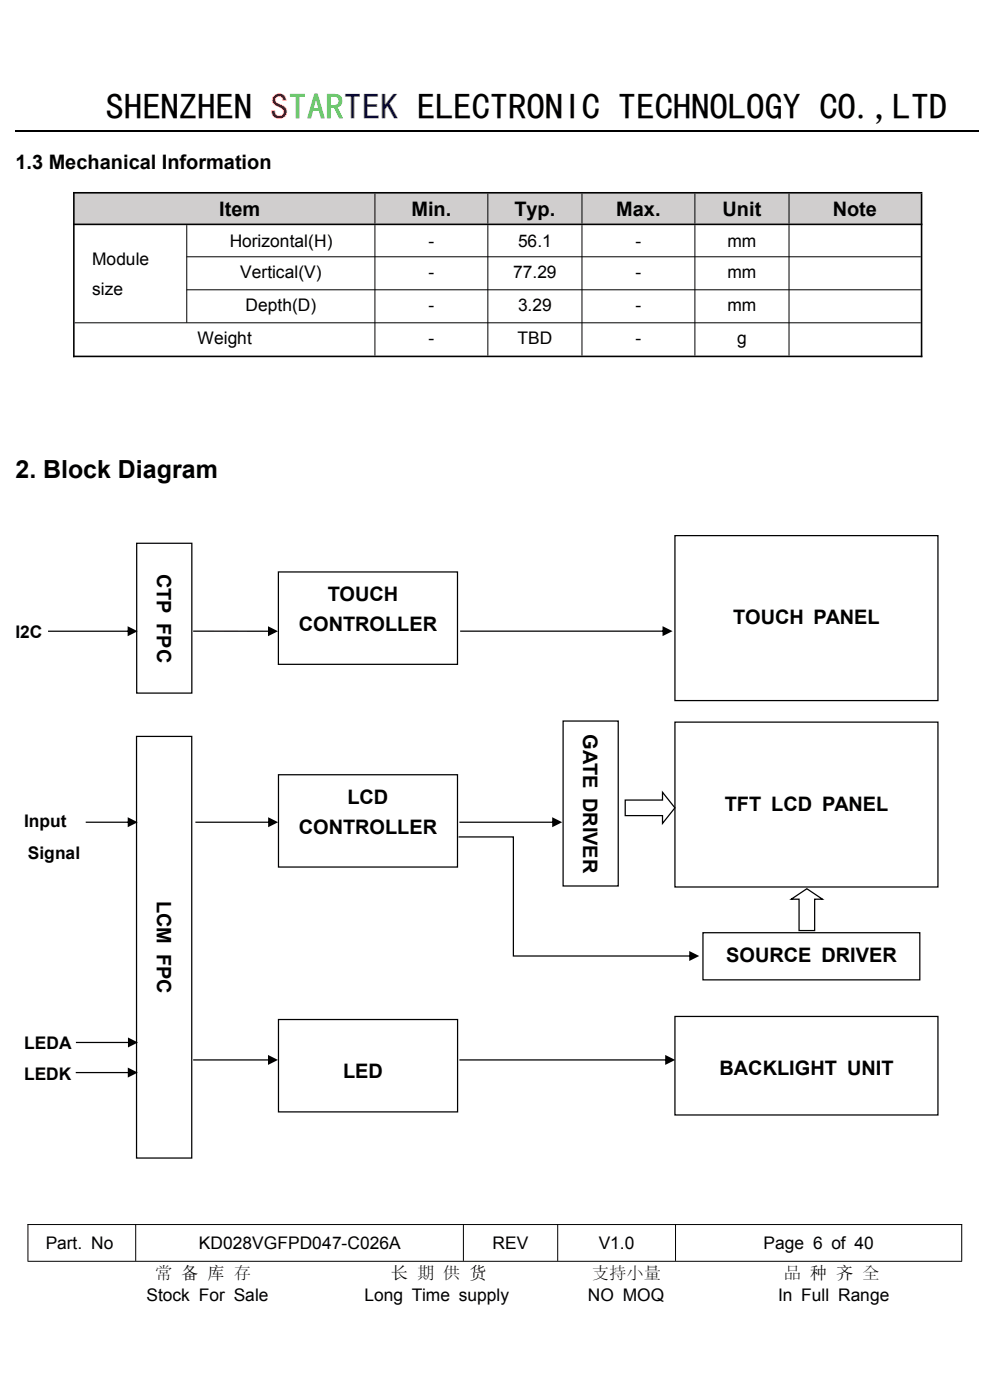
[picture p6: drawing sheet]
<svg xmlns="http://www.w3.org/2000/svg" width="210mm" height="297mm" viewBox="0 0 210 297" stroke-linecap="round" stroke-linejoin="round" font-family="sans-serif">
<defs><g id="words">
<text font-size="7.7" x="22.5" y="25.2">SHENZHEN STARTEK ELECTRONIC TECHNOLOGY CO.,LTD</text>
<text font-size="5.3" x="3.3" y="101.5">2. Block Diagram</text>
<g font-size="4.2">
<text x="3.3" y="35.9">1.3 Mechanical Information</text>
<text x="46.5" y="45.8">Item</text>
<text x="87.3" y="45.8">Min.</text>
<text x="109.1" y="45.8">Typ.</text>
<text x="130.7" y="45.8">Max.</text>
<text x="153.3" y="45.8">Unit</text>
<text x="176.7" y="45.8">Note</text>
<text x="33.3" y="121.7" transform="rotate(90 33.3 121.7)">CTP FPC</text>
<text x="69.5" y="127.4">TOUCH</text>
<text x="63.4" y="133.8">CONTROLLER</text>
<text x="155.5" y="132.4">TOUCH PANEL</text>
<text x="123.7" y="155.7" transform="rotate(90 123.7 155.7)">GATE DRIVER</text>
<text x="73.7" y="170.5">LCD</text>
<text x="153.8" y="172">TFT LCD PANEL</text>
<text x="63.4" y="176.8">CONTROLLER</text>
<text x="33.3" y="191.1" transform="rotate(90 33.3 191.1)">LCM FPC</text>
<text x="154.1" y="204">SOURCE DRIVER</text>
<text x="72.8" y="228.7">LED</text>
<text x="152.7" y="228.1">BACKLIGHT UNIT</text>
</g>
<g font-size="3.7">
<text x="48.7" y="52.3">Horizontal(H)</text>
<text x="90.9" y="52.3">-</text>
<text x="109.9" y="52.3">56.1</text>
<text x="134.8" y="52.3">-</text>
<text x="154.3" y="52.3">mm</text>
<text x="19.6" y="56.3">Module</text>
<text x="51" y="59">Vertical(V)</text>
<text x="90.9" y="59">-</text>
<text x="108.9" y="59">77.29</text>
<text x="134.8" y="59">-</text>
<text x="154.3" y="59">mm</text>
<text x="19.6" y="62.6">size</text>
<text x="52.1" y="66.1">Depth(D)</text>
<text x="90.9" y="66.1">-</text>
<text x="109.9" y="66.1">3.29</text>
<text x="134.8" y="66.1">-</text>
<text x="154.3" y="66.1">mm</text>
<text x="41.9" y="73">Weight</text>
<text x="90.9" y="73">-</text>
<text x="109.8" y="73">TBD</text>
<text x="134.8" y="73">-</text>
<text x="156.4" y="73">g</text>
<text x="3.3" y="135.3">I2C</text>
<text x="5.1" y="175.5">Input</text>
<text x="5.9" y="182.3">Signal</text>
<text x="5.1" y="222.5">LEDA</text>
<text x="5.1" y="229.2">LEDK</text>
<text x="9.7" y="265">Part. No</text>
<text x="42.2" y="265">KD028VGFPD047-C026A</text>
<text x="104.5" y="265">REV</text>
<text x="127" y="265">V1.0</text>
<text x="162" y="265">Page 6 of 40</text>
<text x="31.1" y="275.9">Stock For Sale</text>
<text x="32.9" y="271.4">常 备 库 存</text>
<text x="77.3" y="275.9">Long Time supply</text>
<text x="82.9" y="271.4">长 期 供 货</text>
<text x="124.7" y="275.9">NO MOQ</text>
<text x="125.5" y="271.4">支持小量</text>
<text x="165.1" y="275.9">In Full Range</text>
<text x="166.2" y="271.4">品 种 齐 全</text>
</g>
</g></defs>
<path d="M3.3 27.9h204.5" fill="none" stroke="#000" stroke-width=".25"/>
<path d="M5.8 259.8h198.3M5.9 259.7v7.8M28.8 259.7v7.8M98.3 259.7v7.8M118.3 259.7v7.8M143.3 259.7v7.8M204 259.7v7.8M5.8 267.6h198.3" fill="none" stroke="#000" stroke-width=".21"/>
<g fill="#d0cece">
<path d="M15.8 41h63.8v6.5h-63.8z" fill-rule="evenodd"/>
<path d="M79.5 41h24v6.5h-24z" fill-rule="evenodd"/>
<path d="M103.5 41h20v6.5h-20z" fill-rule="evenodd"/>
<path d="M123.5 41h23.9v6.5h-23.9z" fill-rule="evenodd"/>
<path d="M147.4 41h20v6.5h-20z" fill-rule="evenodd"/>
<path d="M167.4 41h28v6.5h-28z" fill-rule="evenodd"/>
</g>
<path d="M15.5 40.9h180.2M15.5 47.6h180.2M15.7 40.7v35.1M195.5 41.1v34.7M15.5 75.6h180.2" fill="none" stroke="#000" stroke-width=".34"/>
<g fill="none" stroke="#000" stroke-width=".21">
<path d="M39.6 54.5h155.7M39.6 47.8v20.6M79.5 41.1v6.3M79.5 47.8v27.6M103.5 41.1v6.3M103.5 47.8v27.6M123.5 41.1v6.3M123.5 47.8v27.6M147.4 41.1v6.3M147.4 47.8v27.6M167.4 41.1v6.3M167.4 47.8v27.6"/>
<path d="M15.8 68.5h179.5M39.6 61.5h155.7"/>
</g>
<path d="M29 115.3h11.7v31.7h-11.7z" fill-rule="evenodd" fill="#fff"/>
<path d="M29 115.4l.1-.1v31.7l-.1-.1h11.7l-.1 .1v-31.7l.1 .1zM28.9 115.1h11.9v32.1h-11.9z" fill="#000"/>
<path d="M59.1 121.3h38v19.6h-38z" fill-rule="evenodd" fill="#fff"/>
<path d="M59.1 121.5l.1-.2v19.6l-.1-.1h37.9l-.1 .1v-19.6l.1 .2zM58.9 121.2h38.3v19.9h-38.3z" fill="#000"/>
<path d="M143.2 113.6h55.8v35h-55.8z" fill-rule="evenodd" fill="#fff"/>
<path d="M143.2 113.8l.1-.2v35l-.1-.1h55.8l-.2 .1v-35l.2 .2zM143 113.5h56.1v35.3h-56.1z" fill="#000"/>
<path d="M29 156.2h11.7v89.5h-11.7z" fill-rule="evenodd" fill="#fff"/>
<path d="M29.1 156.2v89.5l-.1-.2h11.7l-.2 .2v-89.5l.2 .2h-11.7zM28.8 156.1h12v89.7h-12z" fill="#000"/>
<path d="M59.1 164.4h38v19.5h-38z" fill-rule="evenodd" fill="#fff"/>
<path d="M59.1 164.5l.1-.1v19.5l-.1-.1h37.9l-.1 .1v-19.5l.1 .1zM58.9 164.2h38.3v19.9h-38.3z" fill="#000"/>
<path d="M59.1 216.3h38v19.6h-38z" fill-rule="evenodd" fill="#fff"/>
<path d="M59.1 216.4l.1-.1v19.6l-.1-.1h38l-.2 .1v-19.6l.2 .1zM58.9 216.2h38.3v19.8h-38.3z" fill="#000"/>
<path d="M143.2 153.2h55.8v35h-55.8z" fill-rule="evenodd" fill="#fff"/>
<path d="M143.2 153.3l.1-.1v35l-.1-.2h55.8l-.2 .2v-35l.2 .1zM143 153.1h56.1v35.2h-56.1z" fill="#000"/>
<path d="M143.2 215.6h55.8v21h-55.8z" fill-rule="evenodd" fill="#fff"/>
<path d="M143.2 215.8l.1-.2v20.9l-.1-.1h55.8l-.2 .1v-20.9l.2 .2zM143 215.5h56.1v21.2h-56.1z" fill="#000"/>
<path d="M149.1 197.9h46v10h-46z" fill-rule="evenodd" fill="#fff"/>
<path d="M149.1 198l.2-.1v10l-.2-.2h46l-.1 .2v-10l.1 .1zM149 197.7h46.3v10.3h-46.3z" fill="#000"/>
<path d="M119.5 153h11.6v35h-11.6z" fill-rule="evenodd" fill="#fff"/>
<path d="M119.5 153.1l.1-.1v35l-.1-.2h11.6l-.1 .2v-35l.1 .1zM119.3 152.8h12v35.3h-12z" fill="#000"/>
<path d="M132.6 169.7h7.9v-1.6l2.7 3.3-2.7 3.3v-1.7h-7.9z" fill-rule="evenodd" fill="#fff"/>
<path d="M132.6 169.9l.2-.2v3.3l-.2-.1h8.1v1.8l-.3-.1 2.7-3.3v.2l-2.7-3.3 .3-.1v1.8zM132.5 169.6h8l-.1 .1v-2l2.9 3.7-2.9 3.7v-2.1l.1 .2h-8z" fill="#000"/>
<path d="M167.9 190.8l3.3-2.2 3.3 2.2h-1.7v6.6h-3.3v-6.6z" fill-rule="evenodd" fill="#fff"/>
<g fill="#000">
<path d="M27.1 132.9l2.1 1-2.1 1.1zM10.2 133.8h17.4v.2h-17.4z"/>
<path d="M56.9 132.9l2.1 1-2.2 1.1zM41 133.8h16.4v.2h-16.4z"/>
<path d="M140.5 132.8l2.2 1.1-2.2 1.1zM97.6 133.8h43.5v.2h-43.5z"/>
<path d="M27.1 173.4l2.1 1-2.1 1.1zM18.2 174.3h9.4v.3h-9.4z"/>
<path d="M56.9 173.4l2.1 1-2.1 1.1zM41.5 174.3h15.9v.3h-15.9z"/>
<path d="M117.1 173.4l2.2 1-2.2 1.1zM97.5 174.3h20.2v.3h-20.2z"/>
<path d="M167.9 190.6h1.7v6.8l-.1-.1h3.3l-.1 .1v-6.8h1.8l-.1 .3-3.3-2.2h.1l-3.3 2.2zM167.4 190.9l3.8-2.5 3.7 2.5h-2.1l.1-.1v6.7h-3.5v-6.7l.1 .1z"/>
<path d="M146.2 201.8l2.1 1-2.1 1.1zM97.3 177.4h11.7v25.4l-.1-.1h37.8v.2h-37.9v-25.3l.1 .1h-11.6z"/>
<path d="M27.1 226.5l2.1 1-2.1 1.1zM16.1 227.4h11.5v.3h-11.5z"/>
<path d="M27.1 220.1l2.2 1.1-2.2 1zM16.1 221h11.6v.3h-11.6z"/>
<path d="M56.9 223.8l2.1 1.1-2.1 1zM41 224.7h16.4v.3h-16.4z"/>
<path d="M141.1 223.8l2.1 1.1-2.1 1zM97.5 224.7h44.1v.3h-44.1z"/>
</g>
<use href="#words"/>
</svg>
